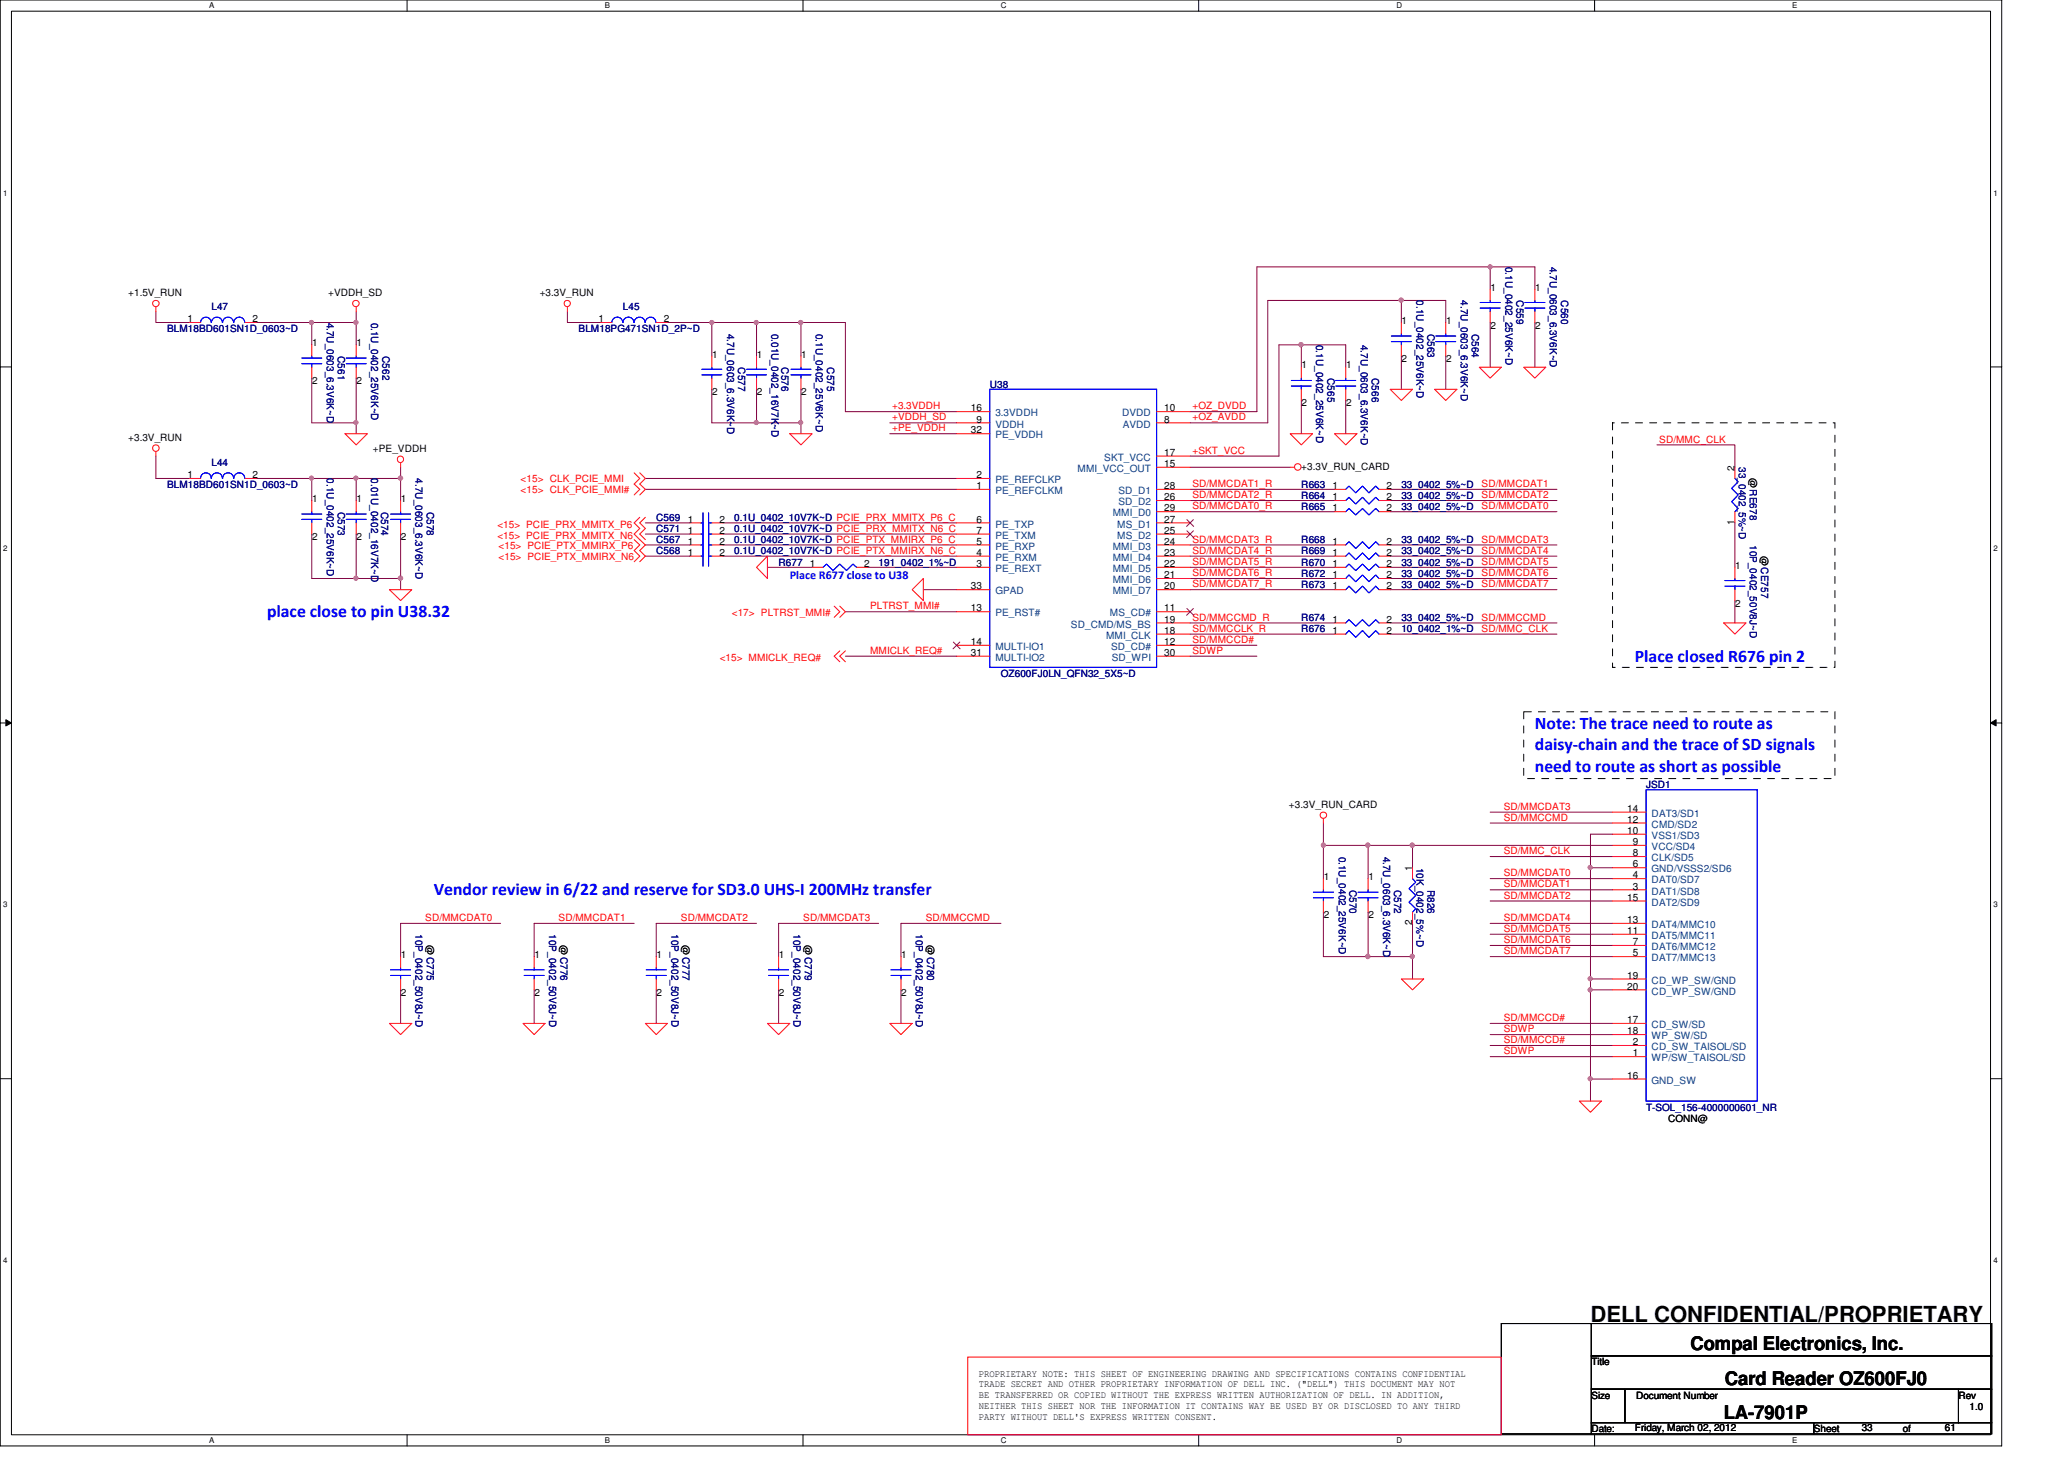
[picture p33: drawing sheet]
<svg xmlns="http://www.w3.org/2000/svg" width="297mm" height="210mm" viewBox="0 0 297 210" stroke-linecap="round" stroke-linejoin="round" font-family="sans-serif">
<defs><g id="words">
<text font-size="3.2" x="228.9" y="190.2">DELL CONFIDENTIAL/PROPRIETARY</text>
<g font-size="2.7">
<text x="243.3" y="194.3">Compal Electronics, Inc.</text>
<text x="248.2" y="199.2">Card Reader OZ600FJ0</text>
<text x="248.1" y="204.2">LA-7901P</text>
</g>
<g font-size="2.5" fill="#00f">
<text x="38.4" y="88.8">place close to pin U38.32</text>
<text x="235.3" y="95.2">Place closed R676 pin 2</text>
<text x="220.9" y="104.8">Note: The trace need to route as</text>
<text x="220.9" y="107.9">daisy-chain and the trace of SD signals</text>
<text x="220.9" y="111">need to route as short as possible</text>
<text x="62.4" y="128.8">Vendor review in 6/22 and reserve for SD3.0 UHS-I 200MHz transfer</text>
</g>
<text font-size="1.7" fill="#00f" x="113.7" y="83.3">Place R677 close to U38</text>
<g font-size="1.4">
<text x="214.5" y="41.8">1</text>
<text x="220.9" y="41.8">1</text>
<text x="18.5" y="42.6">+1.5V_RUN</text>
<text x="27" y="46.4">1</text>
<text x="36.4" y="46.4">2</text>
<text x="47.2" y="42.6">+VDDH_SD</text>
<text x="77.7" y="42.6">+3.3V_RUN</text>
<text x="86.1" y="46.4">1</text>
<text x="95.5" y="46.4">2</text>
<text x="201.7" y="46.6">1</text>
<text x="208.1" y="46.6">1</text>
<text x="214.5" y="47.3">2</text>
<text x="220.9" y="47.3">2</text>
<text x="44.9" y="49.8">1</text>
<text x="51.3" y="49.8">1</text>
<text x="102.5" y="51.4">1</text>
<text x="108.9" y="51.4">1</text>
<text x="115.3" y="51.4">1</text>
<text x="187.3" y="53">1</text>
<text x="193.7" y="53">1</text>
<text x="201.7" y="52.1">2</text>
<text x="208.1" y="52.1">2</text>
<text x="44.9" y="55.3">2</text>
<text x="51.3" y="55.3">2</text>
<text x="102.5" y="56.9">2</text>
<text x="108.9" y="56.9">2</text>
<text x="115.3" y="56.9">2</text>
<text x="139.7" y="59.2">16</text>
<text x="167.6" y="59.2">10</text>
<text x="187.3" y="58.5">2</text>
<text x="193.7" y="58.5">2</text>
<text x="18.5" y="63.5">+3.3V_RUN</text>
<text x="53.7" y="65.1">+PE_VDDH</text>
<text x="139.7" y="62.4">32</text>
<text x="140.5" y="60.8">9</text>
<text x="167.6" y="65.6">17</text>
<text x="167.6" y="60.8">8</text>
<text x="27" y="68.8">1</text>
<text x="36.4" y="68.8">2</text>
<text x="140.5" y="70.4">1</text>
<text x="140.5" y="68.8">2</text>
<text x="167.6" y="72">26</text>
<text x="167.6" y="67.2">15</text>
<text x="167.6" y="70.4">28</text>
<text x="187.3" y="67.6">+3.3V_RUN_CARD</text>
<text x="191.8" y="70.4">1</text>
<text x="191.8" y="72">1</text>
<text x="199.6" y="70.4">2</text>
<text x="199.6" y="72">2</text>
<text x="249.6" y="67.7" transform="rotate(-90 249.6 67.7)">2</text>
<text x="251.8" y="68.8" transform="rotate(90 251.8 68.8)">@RE678</text>
<text x="44.9" y="72.2">1</text>
<text x="44.9" y="77.7">2</text>
<text x="51.3" y="72.2">1</text>
<text x="51.3" y="77.7">2</text>
<text x="57.7" y="72.2">1</text>
<text x="57.7" y="77.7">2</text>
<text x="99" y="75.2">1</text>
<text x="99" y="76.8">1</text>
<text x="103.5" y="75.2">2</text>
<text x="103.5" y="76.8">2</text>
<text x="140.5" y="75.2">6</text>
<text x="140.5" y="76.8">7</text>
<text x="167.6" y="73.6">29</text>
<text x="167.6" y="75.2">27</text>
<text x="167.6" y="76.8">25</text>
<text x="191.8" y="73.6">1</text>
<text x="199.6" y="73.6">2</text>
<text x="249.6" y="75.5" transform="rotate(-90 249.6 75.5)">1</text>
<text x="99" y="80">1</text>
<text x="99" y="78.4">1</text>
<text x="103.5" y="80">2</text>
<text x="103.5" y="78.4">2</text>
<text x="116.5" y="81.6">1</text>
<text x="124.4" y="81.6">2</text>
<text x="140.5" y="81.6">3</text>
<text x="140.5" y="78.4">5</text>
<text x="140.5" y="80">4</text>
<text x="167.6" y="78.4">24</text>
<text x="167.6" y="80">23</text>
<text x="167.6" y="83.2">21</text>
<text x="167.6" y="81.6">22</text>
<text x="191.8" y="83.2">1</text>
<text x="191.8" y="78.4">1</text>
<text x="191.8" y="81.6">1</text>
<text x="191.8" y="80">1</text>
<text x="199.6" y="83.2">2</text>
<text x="199.6" y="78.4">2</text>
<text x="199.6" y="81.6">2</text>
<text x="199.6" y="80">2</text>
<text x="249.7" y="81.8">1</text>
<text x="253.4" y="80" transform="rotate(90 253.4 80)">@CE757</text>
<text x="139.7" y="88">13</text>
<text x="139.7" y="84.8">33</text>
<text x="167.6" y="84.8">20</text>
<text x="167.6" y="89.6">19</text>
<text x="167.6" y="88">11</text>
<text x="191.8" y="89.6">1</text>
<text x="191.8" y="84.8">1</text>
<text x="199.6" y="89.6">2</text>
<text x="199.6" y="84.8">2</text>
<text x="249.7" y="87.3">2</text>
<text x="139.7" y="92.8">14</text>
<text x="139.7" y="94.4">31</text>
<text x="167.6" y="91.2">18</text>
<text x="167.6" y="94.4">30</text>
<text x="167.6" y="92.8">12</text>
<text x="191.8" y="91.2">1</text>
<text x="199.6" y="91.2">2</text>
<text x="185.5" y="116.2">+3.3V_RUN_CARD</text>
<text x="234.2" y="116.8">14</text>
<text x="234.2" y="118.4">12</text>
<text x="234.2" y="120">10</text>
<text x="203.2" y="125.3" transform="rotate(-90 203.2 125.3)">1</text>
<text x="235" y="121.6">9</text>
<text x="235" y="123.2">8</text>
<text x="235" y="124.8">6</text>
<text x="190.5" y="126.6">1</text>
<text x="196.9" y="126.6">1</text>
<text x="234.2" y="129.6">15</text>
<text x="235" y="126.4">4</text>
<text x="235" y="128">3</text>
<text x="57.7" y="137.8">1</text>
<text x="61.4" y="136" transform="rotate(90 61.4 136)">@C775</text>
<text x="76.9" y="137.8">1</text>
<text x="80.6" y="136" transform="rotate(90 80.6 136)">@C776</text>
<text x="94.5" y="137.8">1</text>
<text x="98.2" y="136" transform="rotate(90 98.2 136)">@C777</text>
<text x="112.1" y="137.8">1</text>
<text x="115.8" y="136" transform="rotate(90 115.8 136)">@C779</text>
<text x="129.7" y="137.8">1</text>
<text x="133.4" y="136" transform="rotate(90 133.4 136)">@C780</text>
<text x="190.5" y="132.1">2</text>
<text x="196.9" y="132.1">2</text>
<text x="203.2" y="133.1" transform="rotate(-90 203.2 133.1)">2</text>
<text x="234.2" y="132.8">13</text>
<text x="234.2" y="134.4">11</text>
<text x="235" y="136">7</text>
<text x="235" y="137.6">5</text>
<text x="57.7" y="143.3">2</text>
<text x="76.9" y="143.3">2</text>
<text x="94.5" y="143.3">2</text>
<text x="112.1" y="143.3">2</text>
<text x="129.7" y="143.3">2</text>
<text x="234.2" y="140.8">19</text>
<text x="234.2" y="142.4">20</text>
<text x="234.2" y="147.2">17</text>
<text x="234.2" y="148.8">18</text>
<text x="234.2" y="155.2">16</text>
<text x="235" y="150.4">2</text>
<text x="235" y="152">1</text>
<text x="240.1" y="161.4">CONN@</text>
<text x="229" y="196.4">Title</text>
<text x="140.9" y="198">PROPRIETARY NOTE: THIS SHEET OF ENGINEERING DRAWING AND SPECIFICATIONS CONTAINS CONFIDENTIAL</text>
<text x="140.9" y="199.6">TRADE SECRET AND OTHER PROPRIETARY INFORMATION OF DELL INC. (&quot;DELL&quot;) THIS DOCUMENT MAY NOT</text>
<text x="140.9" y="201.2">BE TRANSFERRED OR COPIED WITHOUT THE EXPRESS WRITTEN AUTHORIZATION OF DELL. IN ADDITION,</text>
<text x="140.9" y="202.7">NEITHER THIS SHEET NOR THE INFORMATION IT CONTAINS WAY BE USED BY OR DISCLOSED TO ANY THIRD</text>
<text x="229" y="201.2">Size</text>
<text x="235.5" y="201.2">Document Number</text>
<text x="281.9" y="201.2">Rev</text>
<text x="283.5" y="202.8">1.0</text>
<text x="140.9" y="204.3">PARTY WITHOUT DELL'S EXPRESS WRITTEN CONSENT.</text>
<text x="229" y="206">Date:</text>
<text x="235.3" y="205.9">Friday, March 02, 2012</text>
<text x="261" y="206">Sheet</text>
<text x="267.9" y="205.9">33</text>
<text x="273.9" y="206">of</text>
<text x="279.9" y="205.9">61</text>
</g>
<g font-size="1.4" fill="#000080">
<text x="216.7" y="38.4" transform="rotate(90 216.7 38.4)">0.1U_0402_25V6K~D</text>
<text x="223.1" y="38.4" transform="rotate(90 223.1 38.4)">4.7U_0603_6.3V6K~D</text>
<text x="24" y="47.8">BLM18BD601SN1D_0603~D</text>
<text x="30.4" y="44.6">L47</text>
<text x="47" y="46.4" transform="rotate(90 47 46.4)">4.7U_0603_6.3V6K~D</text>
<text x="53.4" y="46.4" transform="rotate(90 53.4 46.4)">0.1U_0402_25V6K~D</text>
<text x="83.3" y="47.8">BLM18PG471SN1D_2P~D</text>
<text x="89.7" y="44.6">L45</text>
<text x="203.8" y="43.2" transform="rotate(90 203.8 43.2)">0.1U_0402_25V6K~D</text>
<text x="210.2" y="43.2" transform="rotate(90 210.2 43.2)">4.7U_0603_6.3V6K~D</text>
<text x="218.2" y="43.2" transform="rotate(90 218.2 43.2)">C559</text>
<text x="224.7" y="43.2" transform="rotate(90 224.7 43.2)">C560</text>
<text x="48.6" y="51.2" transform="rotate(90 48.6 51.2)">C561</text>
<text x="55" y="51.2" transform="rotate(90 55 51.2)">C562</text>
<text x="104.6" y="48" transform="rotate(90 104.6 48)">4.7U_0603_6.3V6K~D</text>
<text x="106.2" y="52.8" transform="rotate(90 106.2 52.8)">C577</text>
<text x="111" y="48" transform="rotate(90 111 48)">0.01U_0402_16V7K~D</text>
<text x="112.5" y="52.8" transform="rotate(90 112.5 52.8)">C576</text>
<text x="117.4" y="48" transform="rotate(90 117.4 48)">0.1U_0402_25V6K~D</text>
<text x="119" y="52.8" transform="rotate(90 119 52.8)">C575</text>
<text x="189.4" y="49.6" transform="rotate(90 189.4 49.6)">0.1U_0402_25V6K~D</text>
<text x="195.8" y="49.6" transform="rotate(90 195.8 49.6)">4.7U_0603_6.3V6K~D</text>
<text x="205.4" y="48" transform="rotate(90 205.4 48)">C563</text>
<text x="211.8" y="48" transform="rotate(90 211.8 48)">C564</text>
<text x="142.4" y="55.8">U38</text>
<text x="191" y="54.4" transform="rotate(90 191 54.4)">C565</text>
<text x="197.4" y="54.4" transform="rotate(90 197.4 54.4)">C566</text>
<text x="24" y="70.2">BLM18BD601SN1D_0603~D</text>
<text x="30.4" y="67">L44</text>
<text x="47" y="68.8" transform="rotate(90 47 68.8)">0.1U_0402_25V6K~D</text>
<text x="53.4" y="68.8" transform="rotate(90 53.4 68.8)">0.01U_0402_16V7K~D</text>
<text x="59.8" y="68.8" transform="rotate(90 59.8 68.8)">4.7U_0603_6.3V6K~D</text>
<text x="187.3" y="70.2">R663</text>
<text x="187.3" y="71.8">R664</text>
<text x="201.7" y="70.2">33_0402_5%~D</text>
<text x="201.7" y="71.8">33_0402_5%~D</text>
<text x="250.2" y="67.2" transform="rotate(90 250.2 67.2)">33_0402_5%~D</text>
<text x="48.6" y="73.6" transform="rotate(90 48.6 73.6)">C573</text>
<text x="54.9" y="73.6" transform="rotate(90 54.9 73.6)">C574</text>
<text x="61.4" y="73.6" transform="rotate(90 61.4 73.6)">C578</text>
<text x="94.4" y="75">C569</text>
<text x="94.4" y="76.6">C571</text>
<text x="105.7" y="75">0.1U_0402_10V7K~D PCIE_PRX_MMITX_P6_C</text>
<text x="105.7" y="76.6">0.1U_0402_10V7K~D PCIE_PRX_MMITX_N6_C</text>
<text x="187.3" y="73.4">R665</text>
<text x="201.7" y="73.4">33_0402_5%~D</text>
<text x="94.4" y="79.8">C568</text>
<text x="94.4" y="78.2">C567</text>
<text x="105.7" y="79.8">0.1U_0402_10V7K~D PCIE_PTX_MMIRX_N6_C</text>
<text x="105.7" y="78.2">0.1U_0402_10V7K~D PCIE_PTX_MMIRX_P6_C</text>
<text x="112.1" y="81.4">R677</text>
<text x="126.4" y="81.4">191_0402_1%~D</text>
<text x="187.3" y="83">R672</text>
<text x="187.3" y="78.2">R668</text>
<text x="187.3" y="81.4">R670</text>
<text x="187.3" y="79.8">R669</text>
<text x="201.7" y="83">33_0402_5%~D</text>
<text x="201.7" y="78.2">33_0402_5%~D</text>
<text x="201.7" y="81.4">33_0402_5%~D</text>
<text x="201.7" y="79.8">33_0402_5%~D</text>
<text x="251.8" y="78.4" transform="rotate(90 251.8 78.4)">10P_0402_50V8J~D</text>
<text x="187.3" y="89.4">R674</text>
<text x="187.3" y="84.6">R673</text>
<text x="201.7" y="89.4">33_0402_5%~D</text>
<text x="201.7" y="84.6">33_0402_5%~D</text>
<text x="187.3" y="91">R676</text>
<text x="201.7" y="91">10_0402_1%~D</text>
<text x="144.1" y="97.4">OZ600FJ0LN_QFN32_5X5~D</text>
<text x="236.9" y="113.4">JSD1</text>
<text x="192.7" y="123.2" transform="rotate(90 192.7 123.2)">0.1U_0402_25V6K~D</text>
<text x="199" y="123.2" transform="rotate(90 199 123.2)">4.7U_0603_6.3V6K~D</text>
<text x="203.8" y="124.8" transform="rotate(90 203.8 124.8)">10K_0402_5%~D</text>
<text x="194.2" y="128" transform="rotate(90 194.2 128)">C570</text>
<text x="200.7" y="128" transform="rotate(90 200.7 128)">C572</text>
<text x="205.4" y="128" transform="rotate(90 205.4 128)">R826</text>
<text x="59.8" y="134.4" transform="rotate(90 59.8 134.4)">10P_0402_50V8J~D</text>
<text x="79" y="134.4" transform="rotate(90 79 134.4)">10P_0402_50V8J~D</text>
<text x="96.6" y="134.4" transform="rotate(90 96.6 134.4)">10P_0402_50V8J~D</text>
<text x="114.2" y="134.4" transform="rotate(90 114.2 134.4)">10P_0402_50V8J~D</text>
<text x="131.8" y="134.4" transform="rotate(90 131.8 134.4)">10P_0402_50V8J~D</text>
<text x="236.9" y="159.8">T-SOL_156-4000000601_NR</text>
</g>
<g font-size="1.4" fill="#f00">
<text x="128.4" y="58.9">+3.3VDDH</text>
<text x="171.6" y="58.9">+OZ_DVDD</text>
<text x="128.4" y="62.1">+PE_VDDH</text>
<text x="128.4" y="60.5">+VDDH_SD</text>
<text x="171.6" y="65.3">+SKT_VCC</text>
<text x="171.6" y="60.5">+OZ_AVDD</text>
<text x="238.8" y="63.7">SD/MMC_CLK</text>
<text x="74.9" y="69.4">&lt;15&gt; CLK_PCIE_MMI</text>
<text x="74.9" y="71">&lt;15&gt; CLK_PCIE_MMI#</text>
<text x="171.6" y="70.1">SD/MMCDAT1_R</text>
<text x="171.6" y="71.7">SD/MMCDAT2_R</text>
<text x="213.2" y="70.1">SD/MMCDAT1</text>
<text x="213.2" y="71.7">SD/MMCDAT2</text>
<text x="71.6" y="75.9">&lt;15&gt; PCIE_PRX_MMITX_P6</text>
<text x="71.6" y="77.5">&lt;15&gt; PCIE_PRX_MMITX_N6</text>
<text x="171.6" y="73.3">SD/MMCDAT0_R</text>
<text x="213.2" y="73.3">SD/MMCDAT0</text>
<text x="71.8" y="80.6">&lt;15&gt; PCIE_PTX_MMIRX_N6</text>
<text x="71.8" y="79">&lt;15&gt; PCIE_PTX_MMIRX_P6</text>
<text x="171.6" y="81.3">SD/MMCDAT5_R</text>
<text x="171.6" y="82.9">SD/MMCDAT6_R</text>
<text x="171.6" y="79.7">SD/MMCDAT4_R</text>
<text x="171.6" y="78.1">SD/MMCDAT3_R</text>
<text x="213.2" y="78.1">SD/MMCDAT3</text>
<text x="213.2" y="79.7">SD/MMCDAT4</text>
<text x="213.2" y="81.3">SD/MMCDAT5</text>
<text x="213.2" y="82.9">SD/MMCDAT6</text>
<text x="105.3" y="88.6">&lt;17&gt; PLTRST_MMI#</text>
<text x="125.2" y="87.7">PLTRST_MMI#</text>
<text x="171.6" y="84.5">SD/MMCDAT7_R</text>
<text x="171.6" y="89.3">SD/MMCCMD_R</text>
<text x="213.2" y="84.5">SD/MMCDAT7</text>
<text x="213.2" y="89.3">SD/MMCCMD</text>
<text x="103.6" y="95.1">&lt;15&gt; MMICLK_REQ#</text>
<text x="125.2" y="94.1">MMICLK_REQ#</text>
<text x="171.6" y="90.9">SD/MMCCLK_R</text>
<text x="171.6" y="94.1">SDWP</text>
<text x="171.6" y="92.5">SD/MMCCD#</text>
<text x="213.2" y="90.9">SD/MMC_CLK</text>
<text x="216.4" y="116.5">SD/MMCDAT3</text>
<text x="216.4" y="118.1">SD/MMCCMD</text>
<text x="216.4" y="122.9">SD/MMC_CLK</text>
<text x="216.4" y="126.1">SD/MMCDAT0</text>
<text x="216.4" y="127.7">SD/MMCDAT1</text>
<text x="216.4" y="129.3">SD/MMCDAT2</text>
<text x="61.2" y="132.5">SD/MMCDAT0</text>
<text x="80.4" y="132.5">SD/MMCDAT1</text>
<text x="98" y="132.5">SD/MMCDAT2</text>
<text x="115.6" y="132.5">SD/MMCDAT3</text>
<text x="133.2" y="132.5">SD/MMCCMD</text>
<text x="216.4" y="132.5">SD/MMCDAT4</text>
<text x="216.4" y="137.3">SD/MMCDAT7</text>
<text x="216.4" y="135.7">SD/MMCDAT6</text>
<text x="216.4" y="134.1">SD/MMCDAT5</text>
<text x="216.4" y="148.5">SDWP</text>
<text x="216.4" y="146.9">SD/MMCCD#</text>
<text x="216.4" y="151.7">SDWP</text>
<text x="216.4" y="150.1">SD/MMCCD#</text>
</g>
<g font-size="1.4" fill="#004080">
<text x="143.3" y="59.9">3.3VDDH</text>
<text x="161.5" y="59.9">DVDD</text>
<text x="143.3" y="61.5">VDDH</text>
<text x="143.3" y="63.1">PE_VDDH</text>
<text x="161.6" y="61.5">AVDD</text>
<text x="143.3" y="71.1">PE_REFCLKM</text>
<text x="143.3" y="69.5">PE_REFCLKP</text>
<text x="155.1" y="67.9">MMI_VCC_OUT</text>
<text x="158.9" y="66.3">SKT_VCC</text>
<text x="160.9" y="71.1">SD_D1</text>
<text x="143.3" y="75.9">PE_TXP</text>
<text x="143.3" y="77.5">PE_TXM</text>
<text x="160.1" y="74.3">MMI_D0</text>
<text x="160.8" y="75.9">MS_D1</text>
<text x="160.8" y="77.5">MS_D2</text>
<text x="160.9" y="72.7">SD_D2</text>
<text x="143.3" y="82.3">PE_REXT</text>
<text x="143.3" y="79.1">PE_RXP</text>
<text x="143.3" y="80.7">PE_RXM</text>
<text x="160.1" y="79.1">MMI_D3</text>
<text x="160.1" y="80.7">MMI_D4</text>
<text x="160.1" y="83.9">MMI_D6</text>
<text x="160.1" y="82.3">MMI_D5</text>
<text x="143.3" y="88.7">PE_RST#</text>
<text x="143.3" y="85.5">GPAD</text>
<text x="159.7" y="88.7">MS_CD#</text>
<text x="160.1" y="85.5">MMI_D7</text>
<text x="143.3" y="93.5">MULTI-IO1</text>
<text x="143.3" y="95.1">MULTI-IO2</text>
<text x="154.1" y="90.3">SD_CMD/MS_BS</text>
<text x="159.2" y="91.9">MMI_CLK</text>
<text x="159.9" y="93.5">SD_CD#</text>
<text x="160" y="95.1">SD_WPI</text>
<text x="237.7" y="117.5">DAT3/SD1</text>
<text x="237.7" y="119.1">CMD/SD2</text>
<text x="237.7" y="120.7">VSS1/SD3</text>
<text x="237.7" y="122.3">VCC/SD4</text>
<text x="237.7" y="123.9">CLK/SD5</text>
<text x="237.7" y="125.5">GND/VSSS2/SD6</text>
<text x="237.7" y="127.1">DAT0/SD7</text>
<text x="237.7" y="128.7">DAT1/SD8</text>
<text x="237.7" y="130.3">DAT2/SD9</text>
<text x="237.7" y="133.5">DAT4/MMC10</text>
<text x="237.7" y="135.1">DAT5/MMC11</text>
<text x="237.7" y="136.7">DAT6/MMC12</text>
<text x="237.7" y="138.3">DAT7/MMC13</text>
<text x="237.7" y="141.5">CD_WP_SW/GND</text>
<text x="237.7" y="143.1">CD_WP_SW/GND</text>
<text x="237.7" y="147.9">CD_SW/SD</text>
<text x="237.7" y="149.5">WP_SW/SD</text>
<text x="237.7" y="155.9">GND_SW</text>
<text x="237.7" y="151.1">CD_SW_TAISOL/SD</text>
<text x="237.7" y="152.7">WP/SW_TAISOL/SD</text>
</g>
<g font-size="1.1">
<text x="30.1" y="1.1">A</text>
<text x="87" y="1.1">B</text>
<text x="144" y="1.1">C</text>
<text x="201" y="1.1">D</text>
<text x="257.9" y="1.1">E</text>
<text x=".5" y="28.2">1</text>
<text x="286.9" y="28.2">1</text>
<text x=".5" y="79.3">2</text>
<text x="286.9" y="79.3">2</text>
<text x=".5" y="130.6">3</text>
<text x="286.9" y="130.6">3</text>
<text x=".5" y="181.7">4</text>
<text x="286.9" y="181.7">4</text>
<text x="30.1" y="207.6">A</text>
<text x="87" y="207.6">B</text>
<text x="144" y="207.6">C</text>
<text x="201" y="207.6">D</text>
<text x="257.9" y="207.6">E</text>
</g>
</g></defs>
<path d="M0 0h288.1v208h-288.1zM1.6 1.6h284.9v204.8h-284.9z" fill="none" stroke="#000" stroke-width=".14"/>
<g fill="#fff">
<path d="M30.1 .2h.7v1.2h-.7z"/>
<path d="M30.1 206.6h.7v1.2h-.7z"/>
</g>
<path d="M58.6 0v1.6M58.6 206.4v1.6" fill="none" stroke="#000" stroke-width=".14"/>
<g fill="#fff">
<path d="M87 .2h.8v1.2h-.8z"/>
<path d="M87 206.6h.8v1.2h-.8z"/>
</g>
<path d="M115.6 0v1.6M115.6 206.4v1.6" fill="none" stroke="#000" stroke-width=".14"/>
<g fill="#fff">
<path d="M144 .2h.8v1.2h-.8z"/>
<path d="M144 206.6h.8v1.2h-.8z"/>
</g>
<path d="M172.5 0v1.6M172.5 206.4v1.6" fill="none" stroke="#000" stroke-width=".14"/>
<g fill="#fff">
<path d="M201 .2h.7v1.2h-.7z"/>
<path d="M201 206.6h.7v1.2h-.7z"/>
</g>
<path d="M229.5 0v1.6M229.5 206.4v1.6" fill="none" stroke="#000" stroke-width=".14"/>
<g fill="#fff">
<path d="M257.9 .2h.8v1.2h-.8z"/>
<path d="M257.9 206.6h.8v1.2h-.8z"/>
<path d="M.5 27.2h.6v1.2h-.6z"/>
<path d="M286.9 27.2h.6v1.2h-.6z"/>
<path d="M.5 78.4h.6v1.1h-.6z"/>
<path d="M286.9 78.4h.6v1.1h-.6z"/>
</g>
<path d="M0 52.8h1.6M286.5 52.8h1.6" fill="none" stroke="#000" stroke-width=".14"/>
<g fill="#fff">
<path d="M.5 129.6h.6v1.2h-.6z"/>
<path d="M286.9 129.6h.6v1.2h-.6z"/>
</g>
<path d="M0 104h1.6M.8 103.5l.8 .5-.8 .4zM286.5 104h1.6M286.5 104l.8-.5v.9z" fill="none" stroke="#000" stroke-width=".14"/>
<path d="M.8 103.5l.8 .5-.8 .4zM286.5 104l.8-.5v.9z" fill="#000"/>
<g fill="#fff">
<path d="M.5 180.8h.6v1.1h-.6z"/>
<path d="M286.9 180.8h.6v1.1h-.6z"/>
</g>
<path d="M0 155.2h1.6M286.5 155.2h1.6" fill="none" stroke="#000" stroke-width=".14"/>
<g fill="none" stroke="#800040" stroke-width=".14">
<path d="M180.9 38.4v20.8M220.9 38.4v3.2M182.5 43.2h25.6M201.7 51.2v4.8M214.5 46.4v6.4M220.9 46.4v6.4M92.9 68.8h44.8M92.9 70.4h44.8M92.9 75.2h6.4M92.9 76.8h6.4M104.1 76.8h33.6M104.1 75.2h33.6"/>
<path d="M110.4 81.6h6.5M121.7 94.4h16M121.7 88h16M124.9 81.6h12.8M132.9 84.8h4.8"/>
</g>
<circle cx="201.7" cy="43.2" r=".31" fill="#f0f"/>
<circle cx="201.7" cy="43.2" r=".31" fill="none" stroke="#f0f" stroke-width=".14"/>
<path d="M182.5 43.2v17.6M187.3 57.6v4.8M193.7 49.6h-9.6v16h-12.8M201.7 43.2v3.2M208.1 43.2v3.2M208.1 51.2v4.8" fill="none" stroke="#800040" stroke-width=".14"/>
<circle cx="187.2" cy="49.6" r=".31" fill="#f0f"/>
<circle cx="187.2" cy="49.6" r=".31" fill="none" stroke="#f0f" stroke-width=".14"/>
<path d="M81.7 44.8v1.6M121.7 59.2h16M187.3 49.6v3.2M193.7 49.6v3.2M193.7 57.6v4.8M51.3 60.8v1.6" fill="none" stroke="#800040" stroke-width=".14"/>
<circle cx="51.2" cy="60.8" r=".3" fill="#f0f"/>
<circle cx="51.2" cy="60.8" r=".3" fill="none" stroke="#f0f" stroke-width=".14"/>
<path d="M51.3 46.4v3.2" fill="none" stroke="#800040" stroke-width=".14"/>
<circle cx="51.2" cy="46.4" r=".3" fill="#f0f"/>
<circle cx="51.2" cy="46.4" r=".3" fill="none" stroke="#f0f" stroke-width=".14"/>
<path d="M44.9 46.4v3.2" fill="none" stroke="#800040" stroke-width=".14"/>
<circle cx="44.8" cy="46.4" r=".3" fill="#f0f"/>
<circle cx="44.8" cy="46.4" r=".3" fill="none" stroke="#f0f" stroke-width=".14"/>
<path d="M22.4 44.8v1.6h4.9M44.9 54.4v6.4M102.4 56v4.8M108.9 56v4.8M115.3 46.4h6.4v12.8" fill="none" stroke="#800040" stroke-width=".14"/>
<circle cx="115.2" cy="46.4" r=".3" fill="#f0f"/>
<circle cx="115.2" cy="46.4" r=".3" fill="none" stroke="#f0f" stroke-width=".14"/>
<path d="M44.9 46.4h6.4M108.9 46.4v4.8M115.3 46.4v4.8" fill="none" stroke="#800040" stroke-width=".14"/>
<circle cx="44.8" cy="46.4" r=".3" fill="#f0f"/>
<circle cx="44.8" cy="46.4" r=".3" fill="none" stroke="#f0f" stroke-width=".14"/>
<g fill="none" stroke="#800040" stroke-width=".14">
<path d="M108.9 46.4h6.4M171.3 59.2h9.6M92.9 78.4h6.4M104.1 78.4h33.6M171.3 70.4h20.8M171.3 73.6h20.8M171.3 72h20.8M171.3 78.4h20.8M171.3 67.2h14.4M171.3 60.8h11.2M200.1 70.4h24M200.1 72h24"/>
<path d="M200.1 73.6h24M200.1 78.4h24M238.5 64h11.2v3.2M249.7 75.2v6.4M92.9 80h6.4M104.1 80h33.6M171.3 84.8h20.8M171.3 81.6h20.8M171.3 83.2h20.8M171.3 80h20.8M171.3 91.2h20.8M171.3 89.6h20.8"/>
<path d="M171.3 94.4h9.6M171.3 92.8h9.6M200.1 80h24M200.1 81.6h24M200.1 83.2h24M200.1 84.8h24M200.1 89.6h24M200.1 91.2h24M249.7 86.4v3.2"/>
</g>
<circle cx="115.2" cy="46.4" r=".3" fill="#f0f"/>
<circle cx="115.2" cy="46.4" r=".3" fill="none" stroke="#f0f" stroke-width=".14"/>
<path d="M81.7 46.4h4.7M102.4 46.4h6.5" fill="none" stroke="#800040" stroke-width=".14"/>
<circle cx="108.8" cy="46.4" r=".3" fill="#f0f"/>
<circle cx="108.8" cy="46.4" r=".3" fill="none" stroke="#f0f" stroke-width=".14"/>
<circle cx="102.4" cy="46.4" r=".3" fill="#f0f"/>
<circle cx="102.4" cy="46.4" r=".3" fill="none" stroke="#f0f" stroke-width=".14"/>
<path d="M51.3 68.8h6.4" fill="none" stroke="#800040" stroke-width=".14"/>
<circle cx="57.6" cy="68.8" r=".31" fill="#f0f"/>
<circle cx="57.6" cy="68.8" r=".31" fill="none" stroke="#f0f" stroke-width=".14"/>
<circle cx="51.2" cy="68.8" r=".3" fill="#f0f"/>
<circle cx="51.2" cy="68.8" r=".3" fill="none" stroke="#f0f" stroke-width=".14"/>
<g fill="none" stroke="#800040" stroke-width=".14">
<path d="M214.5 38.4h6.4M36.9 46.4h8M96.1 46.4h6.3v4.8M44.9 68.8v3.2M51.3 68.8v3.2M51.3 76.8v6.4M128.1 62.4h9.6M72 132.8h-14.3v4.8M91.3 132.8h-14.4v4.8M108.9 132.8h-14.5v4.8M126.4 132.8h-14.3v4.8M144.1 132.8h-14.4v4.8"/>
<path d="M57.7 142.4v4.8M76.9 142.4v4.8M94.4 142.4v4.8M112.1 142.4v4.8M129.7 142.4v4.8"/>
</g>
<circle cx="214.5" cy="38.4" r=".3" fill="#f0f"/>
<circle cx="214.5" cy="38.4" r=".3" fill="none" stroke="#f0f" stroke-width=".14"/>
<path d="M180.9 38.4h33.6v3.2M51.3 44.8v1.6M44.9 76.8v6.4M128.1 60.8h9.6M51.3 83.2h6.4v1.6" fill="none" stroke="#800040" stroke-width=".14"/>
<circle cx="57.6" cy="83.2" r=".31" fill="#f0f"/>
<circle cx="57.6" cy="83.2" r=".31" fill="none" stroke="#f0f" stroke-width=".14"/>
<circle cx="51.2" cy="83.2" r=".3" fill="#f0f"/>
<circle cx="51.2" cy="83.2" r=".3" fill="none" stroke="#f0f" stroke-width=".14"/>
<path d="M22.4 65.6v3.2h4.9M36.9 68.8h14.4M44.9 60.8h6.4M57.7 67.2v4.8M44.9 83.2h6.4" fill="none" stroke="#800040" stroke-width=".14"/>
<circle cx="44.8" cy="68.8" r=".3" fill="#f0f"/>
<circle cx="44.8" cy="68.8" r=".3" fill="none" stroke="#f0f" stroke-width=".14"/>
<path d="M115.3 60.8v1.6" fill="none" stroke="#800040" stroke-width=".14"/>
<circle cx="115.2" cy="60.8" r=".3" fill="#f0f"/>
<circle cx="115.2" cy="60.8" r=".3" fill="none" stroke="#f0f" stroke-width=".14"/>
<path d="M102.4 60.8h12.9" fill="none" stroke="#800040" stroke-width=".14"/>
<circle cx="108.8" cy="60.8" r=".3" fill="#f0f"/>
<circle cx="108.8" cy="60.8" r=".3" fill="none" stroke="#f0f" stroke-width=".14"/>
<path d="M51.3 54.4v6.4M115.3 56v4.8M57.7 76.8v6.4M190.5 118.4v3.2h12.8v3.2" fill="none" stroke="#800040" stroke-width=".14"/>
<circle cx="196.8" cy="121.6" r=".31" fill="#f0f"/>
<circle cx="196.8" cy="121.6" r=".31" fill="none" stroke="#f0f" stroke-width=".14"/>
<path d="M228.9 120v20.8" fill="none" stroke="#800040" stroke-width=".14"/>
<circle cx="228.9" cy="124.8" r=".3" fill="#f0f"/>
<circle cx="228.9" cy="124.8" r=".3" fill="none" stroke="#f0f" stroke-width=".14"/>
<path d="M228.9 140.8v1.6" fill="none" stroke="#800040" stroke-width=".14"/>
<circle cx="228.9" cy="140.8" r=".3" fill="#f0f"/>
<circle cx="228.9" cy="140.8" r=".3" fill="none" stroke="#f0f" stroke-width=".14"/>
<path d="M228.9 155.2v3.2" fill="none" stroke="#800040" stroke-width=".14"/>
<circle cx="228.9" cy="155.2" r=".3" fill="#f0f"/>
<circle cx="228.9" cy="155.2" r=".3" fill="none" stroke="#f0f" stroke-width=".14"/>
<path d="M190.5 131.2v6.4M203.3 137.6v3.2" fill="none" stroke="#800040" stroke-width=".14"/>
<circle cx="203.2" cy="137.6" r=".31" fill="#f0f"/>
<circle cx="203.2" cy="137.6" r=".31" fill="none" stroke="#f0f" stroke-width=".14"/>
<path d="M196.9 131.2v6.4" fill="none" stroke="#800040" stroke-width=".14"/>
<circle cx="196.8" cy="137.6" r=".31" fill="#f0f"/>
<circle cx="196.8" cy="137.6" r=".31" fill="none" stroke="#f0f" stroke-width=".14"/>
<path d="M190.5 121.6v4.8M196.9 121.6v4.8M203.3 132.8v4.8h-12.8" fill="none" stroke="#800040" stroke-width=".14"/>
<circle cx="190.4" cy="121.6" r=".31" fill="#f0f"/>
<circle cx="190.4" cy="121.6" r=".31" fill="none" stroke="#f0f" stroke-width=".14"/>
<path d="M203.3 121.6h28.8" fill="none" stroke="#800040" stroke-width=".14"/>
<circle cx="203.2" cy="121.6" r=".31" fill="#f0f"/>
<circle cx="203.2" cy="121.6" r=".31" fill="none" stroke="#f0f" stroke-width=".14"/>
<path d="M228.9 142.4v12.8" fill="none" stroke="#800040" stroke-width=".14"/>
<circle cx="228.9" cy="142.4" r=".3" fill="#f0f"/>
<circle cx="228.9" cy="142.4" r=".3" fill="none" stroke="#f0f" stroke-width=".14"/>
<g fill="none" stroke="#800040" stroke-width=".14">
<path d="M214.5 116.8h17.6M214.5 118.4h17.6M214.5 123.2h17.6M214.5 132.8h17.6M214.5 137.6h17.6M214.5 136h17.6M214.5 134.4h17.6M214.5 126.4h17.6M214.5 128h17.6M214.5 129.6h17.6M228.9 124.8h3.2M228.9 120h3.2"/>
<path d="M214.5 152h17.6M214.5 148.8h17.6M214.5 147.2h17.6M214.5 150.4h17.6M228.9 142.4h3.2M228.9 140.8h3.2M228.9 155.2h3.2"/>
</g>
<g fill="none" stroke="#f00" stroke-width=".14">
<path d="M22.4 44.2v.6M27.3 46.4h1.6M35.3 46.4h1.6M44.9 49.6v1.6M44.9 52.8v1.6M51.3 44.2v.6M51.3 49.6v1.6M51.3 52.8v1.6M81.7 44.2v.6M86.4 46.4h1.6M94.4 46.4h1.7M102.4 51.2v1.6"/>
<path d="M102.4 54.4v1.6M108.9 51.2v1.6M108.9 54.4v1.6M115.3 51.2v1.6M115.3 54.4v1.6M137.7 59.2h4.7M166.5 59.2h4.8M187.3 52.8v1.6M187.3 56v1.6M193.7 52.8v1.6M193.7 56v1.6M200.1 56h3.2l-1.6 1.6z"/>
<path d="M201.7 46.4v1.6M201.7 49.6v1.6M206.5 56h3.2l-1.6 1.6zM208.1 46.4v1.6M208.1 49.6v1.6M212.9 52.8h3.2l-1.6 1.6zM214.5 41.6v1.6M214.5 44.8v1.6M219.3 52.8h3.2l-1.6 1.6zM220.9 41.6v1.6M220.9 44.8v1.6M22.4 65v.6"/>
<path d="M27.3 68.8h1.6M35.3 68.8h1.6M44.9 72v1.6M44.9 75.2v1.6M49.7 62.4h3.2l-1.6 1.6zM51.3 72v1.6M51.3 75.2v1.6M57.7 66.6v.6M57.7 72v1.6M57.7 75.2v1.6M91.3 68l.8 .8-.8 .8 .8 .8-.8 .8M91.3 77.6l.8 .8-.8 .8 .8 .8-.8 .8"/>
<path d="M92.1 68l.8 .8-.8 .8 .8 .8-.8 .8M92.1 74.4l-.8 .8 .8 .8-.8 .8 1.6 1.6-.8 .8 .8 .8-.8 .8M92.9 74.4l-.8 .8 .8 .8-.8 .8 .8 .8M99.3 75.2h1.6M99.3 76.8h1.6M99.3 78.4h1.6M102.4 75.2h1.7M102.4 76.8h1.7M102.4 78.4h1.7M113.7 62.4h3.2l-1.6 1.6zM137.7 75.2h4.7M137.7 76.8h4.7"/>
<path d="M137.7 60.8h4.7M137.7 78.4h4.7M137.7 70.4h4.7M137.7 68.8h4.7M137.7 62.4h4.7M166.5 75.2h4.8M166.5 76.8h4.8M166.5 60.8h4.8M166.5 78.4h4.8M166.5 72h4.8M166.5 65.6h4.8M166.5 70.4h4.8"/>
<path d="M166.5 67.2h4.8M166.5 73.6h4.8M185.7 67.2h.6M185.7 62.4h3.2l-1.6 1.6zM192.1 62.4h3.2l-1.6 1.6zM192.1 78.4h1.6M192.1 72h1.6M192.1 70.4h1.6M192.1 73.6h1.6M198.5 78.4h1.6M198.5 72h1.6M198.5 70.4h1.6"/>
<path d="M198.5 73.6h1.6M249.7 67.2v1.6M249.7 73.6v1.6M56 84.8h3.3l-1.6 1.6zM99.3 80h1.6M102.4 80h1.7M110.4 80v3.2l-1.5-1.6zM116.9 81.6h1.5M120.1 87.2l.8 .8-.8 .8M120.9 87.2l.8 .8-.8 .8M120.9 93.6l-.8 .8 .8 .8M121.7 93.6l-.8 .8 .8 .8"/>
<path d="M123.3 81.6h1.6M131.3 84.8l1.6-1.6v3.2zM137.7 80h4.7M137.7 88h4.7M137.7 81.6h4.7M137.7 92.8h4.7M137.7 94.4h4.7M137.7 84.8h4.7M166.5 83.2h4.8M166.5 80h4.8M166.5 91.2h4.8M166.5 88h4.8"/>
<path d="M166.5 81.6h4.8M166.5 92.8h4.8M166.5 94.4h4.8M166.5 84.8h4.8M166.5 89.6h4.8M192.1 83.2h1.6M192.1 80h1.6M192.1 91.2h1.6M192.1 81.6h1.6M192.1 84.8h1.6M192.1 89.6h1.6M198.5 83.2h1.6"/>
<path d="M198.5 80h1.6M198.5 91.2h1.6M198.5 81.6h1.6M198.5 84.8h1.6M198.5 89.6h1.6M248.1 89.6h3.2l-1.6 1.6zM249.7 81.6v1.6M249.7 84.8v1.6M190.5 117.8v.6M232.1 116.8h4.8M232.1 118.4h4.8M57.7 137.6v1.6"/>
<path d="M76.9 137.6v1.6M94.4 137.6v1.6M112.1 137.6v1.6M129.7 137.6v1.6M190.5 126.4v1.6M190.5 129.6v1.6M196.9 126.4v1.6M196.9 129.6v1.6M203.3 124.8v1.6M203.3 131.2v1.6M232.1 120h4.8M232.1 121.6h4.8"/>
<path d="M232.1 123.2h4.8M232.1 124.8h4.8M232.1 126.4h4.8M232.1 128h4.8M232.1 129.6h4.8M232.1 132.8h4.8M232.1 134.4h4.8M232.1 136h4.8M232.1 137.6h4.8M56 147.2h3.3l-1.6 1.6zM57.7 140.8v1.6M75.3 147.2h3.1l-1.5 1.6z"/>
<path d="M76.9 140.8v1.6M92.9 147.2h3.2l-1.7 1.6zM94.4 140.8v1.6M110.4 147.2h3.3l-1.6 1.6zM112.1 140.8v1.6M128.1 147.2h3.2l-1.6 1.6zM129.7 140.8v1.6M201.7 140.8h3.2l-1.6 1.6zM227.3 158.4h3.2l-1.6 1.6zM232.1 155.2h4.8M232.1 140.8h4.8M232.1 142.4h4.8"/>
<path d="M232.1 150.4h4.8M232.1 152h4.8M232.1 147.2h4.8M232.1 148.8h4.8M139.3 195.2h76.8v11.2h-76.8z"/>
<circle cx="22.4" cy="43.7" r=".46"/>
<circle cx="51.2" cy="43.7" r=".46"/>
<circle cx="81.6" cy="43.7" r=".45"/>
<circle cx="22.4" cy="64.5" r=".47"/>
<circle cx="57.6" cy="66.1" r=".46"/>
<circle cx="186.8" cy="67.2" r=".47"/>
<circle cx="190.5" cy="117.3" r=".46"/>
</g>
<path d="M216.1 190.4h12.9v15.9h-12.9zM229 190.4h57.6v4.7h-57.6zM229 195.1h57.6v4.8h-57.6zM229 199.9h4.8v4.8h-4.8zM233.8 199.9h48.1v4.8h-48.1zM281.9 199.9h4.7v4.8h-4.7zM229 204.7h32v1.6h-32zM261 204.7h25.6v1.6h-25.6z" fill="none" stroke="#000" stroke-width=".14"/>
<path d="M232.1 60.8h32v35.2h-32zM219.3 102.4h44.8v9.6h-44.8z" fill="none" stroke="#000" stroke-width=".14" stroke-dasharray="1 1 1 1 1 1 1 1"/>
<g fill="none" stroke="#00f" stroke-width=".14">
<path d="M28.9 46.4a.76 .76 0 0 1 .7-.8 .76 .76 0 0 1 .8 .8M30.4 46.4a.78 .78 0 0 1 .8-.8 .78 .78 0 0 1 .8 .8M32 46.4a.78 .78 0 0 1 .8-.8 .78 .78 0 0 1 .8 .8M33.7 46.4a.78 .78 0 0 1 .7-.8 .78 .78 0 0 1 .8 .8M43.4 52.3h2.9M43.4 51.5h2.9M44.9 51.2v.3M44.9 52.3v.5M49.8 52.3h2.9M49.8 51.5h2.9M51.3 51.2v.3M51.3 52.3v.5"/>
<path d="M88 46.4a.78 .78 0 0 1 .8-.8 .78 .78 0 0 1 .8 .8M89.7 46.4a.78 .78 0 0 1 .7-.8 .78 .78 0 0 1 .8 .8M91.3 46.4a.78 .78 0 0 1 .7-.8 .78 .78 0 0 1 .8 .8M92.9 46.4a.76 .76 0 0 1 .7-.8 .76 .76 0 0 1 .8 .8M101 53.9h2.9M101 53.1h2.9M102.4 52.8v.3M102.4 53.9v.5M107.4 53.9h2.9M107.4 53.1h2.9M108.9 52.8v.3M108.9 53.9v.5"/>
<path d="M113.8 53.9h2.9M113.8 53.1h2.9M115.3 52.8v.3M115.3 53.9v.5M142.4 56h24.1v40h-24.1zM185.8 55.5h2.9M185.8 54.7h2.9M187.3 54.4v.3M187.3 55.5v.5M192.2 55.5h2.9M192.2 54.7h2.9M193.7 54.4v.3"/>
<path d="M193.7 55.5v.5M200.2 49.1h2.9M200.2 48.3h2.9M201.7 48v.3M201.7 49.1v.5M206.6 49.1h2.9M206.6 48.3h2.9M208.1 48v.3M208.1 49.1v.5M213 44.3h2.9M213 43.5h2.9M214.5 43.2v.3"/>
<path d="M214.5 44.3v.5M219.5 44.3h2.8M219.5 43.5h2.8M220.9 43.2v.3M220.9 44.3v.5M30.4 68.8a.76 .76 0 0 0-.8-.8 .76 .76 0 0 0-.7 .8M32 68.8a.78 .78 0 0 0-.8-.8 .78 .78 0 0 0-.8 .8M32 68.8a.78 .78 0 0 1 .8-.8 .78 .78 0 0 1 .8 .8M35.2 68.8a.78 .78 0 0 0-.8-.8 .78 .78 0 0 0-.7 .8M43.4 74.7h2.9M43.4 74h2.9M44.9 73.6v.4"/>
<path d="M44.9 74.7v.5M49.8 74.7h2.9M49.8 74h2.9M51.3 73.6v.4M51.3 74.7v.5M56.2 74.7h2.9M56.2 74h2.9M57.7 73.6v.4M57.7 74.7v.5M100.9 75.2h.3M100.9 76.8h.3M100.9 78.4h.3"/>
<path d="M101.2 73.8v2.9M101.2 75.4v2.9M101.2 78.6v2.8M101.2 77v2.8M102 73.8v2.9M102 75.4v2.9M102 78.6v2.8M102 77v2.8M102 75.2h.4M102 76.8h.4M102 78.4h.4M193.7 73.6l.4-.4 1 .9 1-.9 .9 .9 1-.9 .5 .4"/>
<path d="M193.7 78.4l.4-.5 1 1 1-1 .9 1 1-1 .5 .5M193.7 70.4l.4-.5 1 1 1-1 .9 1 1-1 .5 .5M193.7 72l.4-.5 1 1 1-1 .9 1 1-1 .5 .5M249.7 68.8l.4 .5-.9 1 .9 .9-.9 1 .9 1-.4 .4M100.9 80h.3M102 80h.4M118.4 81.6l.6-.4 .9 .9 1-.9 .9 .9 1-.9 .5 .4M193.7 83.2l.4-.5 1 1 1-1 .9 1 1-1 .5 .5M193.7 91.2l.4-.5 1 1 1-1 .9 1 1-1 .5 .5M193.7 89.6l.4-.4 1 .9 1-.9 .9 .9 1-.9 .5 .4M193.7 84.8l.4-.5 1 1 1-1 .9 1 1-1 .5 .5M193.7 81.6l.4-.4 1 .9 1-.9 .9 .9 1-.9 .5 .4"/>
<path d="M193.7 80l.4-.5 1 1 1-1 .9 1 1-1 .5 .5M248.2 84.3h2.9M248.2 83.5h2.9M249.7 83.2v.3M249.7 84.3v.5M236.9 113.6h16v44.8h-16zM56.2 139.5h2.9M57.7 139.2v.3M75.4 139.5h2.9M76.9 139.2v.3M93 139.5h2.9M94.4 139.2v.3"/>
<path d="M110.6 139.5h2.9M112.1 139.2v.3M128.2 139.5h2.9M129.7 139.2v.3M189 129.2h2.9M189 128.4h2.9M190.5 128v.4M190.5 129.2v.4M195.4 129.2h2.9M195.4 128.4h2.9M196.9 128v.4M196.9 129.2v.4"/>
<path d="M203.3 126.4l.4 .5-.9 .9 .9 1-.9 1 .9 .9-.4 .5M56.2 140.3h2.9M57.7 140.3v.5M75.4 140.3h2.9M76.9 140.3v.5M93 140.3h2.9M94.4 140.3v.5M110.6 140.3h2.9M112.1 140.3v.5M128.2 140.3h2.9M129.7 140.3v.5"/>
</g>
<path d="M170.8 74.8l1 .9M170.8 76.4l1 .9M171.7 74.8l-.9 .9M171.7 76.4l-.9 .9M137.2 92.4l1 .9M138.1 92.4l-.9 .9M170.8 87.5l1 1M171.7 87.5l-.9 1" fill="none" stroke="#804000" stroke-width=".14"/>
<circle cx="201.7" cy="43.2" r=".31" fill="#f0f"/>
<circle cx="201.7" cy="43.2" r=".31" fill="none" stroke="#f0f" stroke-width=".14"/>
<circle cx="187.2" cy="49.6" r=".31" fill="#f0f"/>
<circle cx="187.2" cy="49.6" r=".31" fill="none" stroke="#f0f" stroke-width=".14"/>
<circle cx="51.2" cy="60.8" r=".3" fill="#f0f"/>
<circle cx="51.2" cy="60.8" r=".3" fill="none" stroke="#f0f" stroke-width=".14"/>
<circle cx="51.2" cy="46.4" r=".3" fill="#f0f"/>
<circle cx="51.2" cy="46.4" r=".3" fill="none" stroke="#f0f" stroke-width=".14"/>
<circle cx="44.8" cy="46.4" r=".3" fill="#f0f"/>
<circle cx="44.8" cy="46.4" r=".3" fill="none" stroke="#f0f" stroke-width=".14"/>
<circle cx="115.2" cy="46.4" r=".3" fill="#f0f"/>
<circle cx="115.2" cy="46.4" r=".3" fill="none" stroke="#f0f" stroke-width=".14"/>
<circle cx="44.8" cy="46.4" r=".3" fill="#f0f"/>
<circle cx="44.8" cy="46.4" r=".3" fill="none" stroke="#f0f" stroke-width=".14"/>
<circle cx="115.2" cy="46.4" r=".3" fill="#f0f"/>
<circle cx="115.2" cy="46.4" r=".3" fill="none" stroke="#f0f" stroke-width=".14"/>
<circle cx="108.8" cy="46.4" r=".3" fill="#f0f"/>
<circle cx="108.8" cy="46.4" r=".3" fill="none" stroke="#f0f" stroke-width=".14"/>
<circle cx="102.4" cy="46.4" r=".3" fill="#f0f"/>
<circle cx="102.4" cy="46.4" r=".3" fill="none" stroke="#f0f" stroke-width=".14"/>
<circle cx="57.6" cy="68.8" r=".31" fill="#f0f"/>
<circle cx="57.6" cy="68.8" r=".31" fill="none" stroke="#f0f" stroke-width=".14"/>
<circle cx="51.2" cy="68.8" r=".3" fill="#f0f"/>
<circle cx="51.2" cy="68.8" r=".3" fill="none" stroke="#f0f" stroke-width=".14"/>
<circle cx="214.5" cy="38.4" r=".3" fill="#f0f"/>
<circle cx="214.5" cy="38.4" r=".3" fill="none" stroke="#f0f" stroke-width=".14"/>
<circle cx="57.6" cy="83.2" r=".31" fill="#f0f"/>
<circle cx="57.6" cy="83.2" r=".31" fill="none" stroke="#f0f" stroke-width=".14"/>
<circle cx="51.2" cy="83.2" r=".3" fill="#f0f"/>
<circle cx="51.2" cy="83.2" r=".3" fill="none" stroke="#f0f" stroke-width=".14"/>
<circle cx="44.8" cy="68.8" r=".3" fill="#f0f"/>
<circle cx="44.8" cy="68.8" r=".3" fill="none" stroke="#f0f" stroke-width=".14"/>
<circle cx="115.2" cy="60.8" r=".3" fill="#f0f"/>
<circle cx="115.2" cy="60.8" r=".3" fill="none" stroke="#f0f" stroke-width=".14"/>
<circle cx="108.8" cy="60.8" r=".3" fill="#f0f"/>
<circle cx="108.8" cy="60.8" r=".3" fill="none" stroke="#f0f" stroke-width=".14"/>
<circle cx="196.8" cy="121.6" r=".31" fill="#f0f"/>
<circle cx="196.8" cy="121.6" r=".31" fill="none" stroke="#f0f" stroke-width=".14"/>
<circle cx="228.9" cy="124.8" r=".3" fill="#f0f"/>
<circle cx="228.9" cy="124.8" r=".3" fill="none" stroke="#f0f" stroke-width=".14"/>
<circle cx="228.9" cy="140.8" r=".3" fill="#f0f"/>
<circle cx="228.9" cy="140.8" r=".3" fill="none" stroke="#f0f" stroke-width=".14"/>
<circle cx="228.9" cy="155.2" r=".3" fill="#f0f"/>
<circle cx="228.9" cy="155.2" r=".3" fill="none" stroke="#f0f" stroke-width=".14"/>
<circle cx="203.2" cy="137.6" r=".31" fill="#f0f"/>
<circle cx="203.2" cy="137.6" r=".31" fill="none" stroke="#f0f" stroke-width=".14"/>
<circle cx="196.8" cy="137.6" r=".31" fill="#f0f"/>
<circle cx="196.8" cy="137.6" r=".31" fill="none" stroke="#f0f" stroke-width=".14"/>
<circle cx="190.4" cy="121.6" r=".31" fill="#f0f"/>
<circle cx="190.4" cy="121.6" r=".31" fill="none" stroke="#f0f" stroke-width=".14"/>
<circle cx="203.2" cy="121.6" r=".31" fill="#f0f"/>
<circle cx="203.2" cy="121.6" r=".31" fill="none" stroke="#f0f" stroke-width=".14"/>
<circle cx="228.9" cy="142.4" r=".3" fill="#f0f"/>
<circle cx="228.9" cy="142.4" r=".3" fill="none" stroke="#f0f" stroke-width=".14"/>
<use href="#words"/>
</svg>
